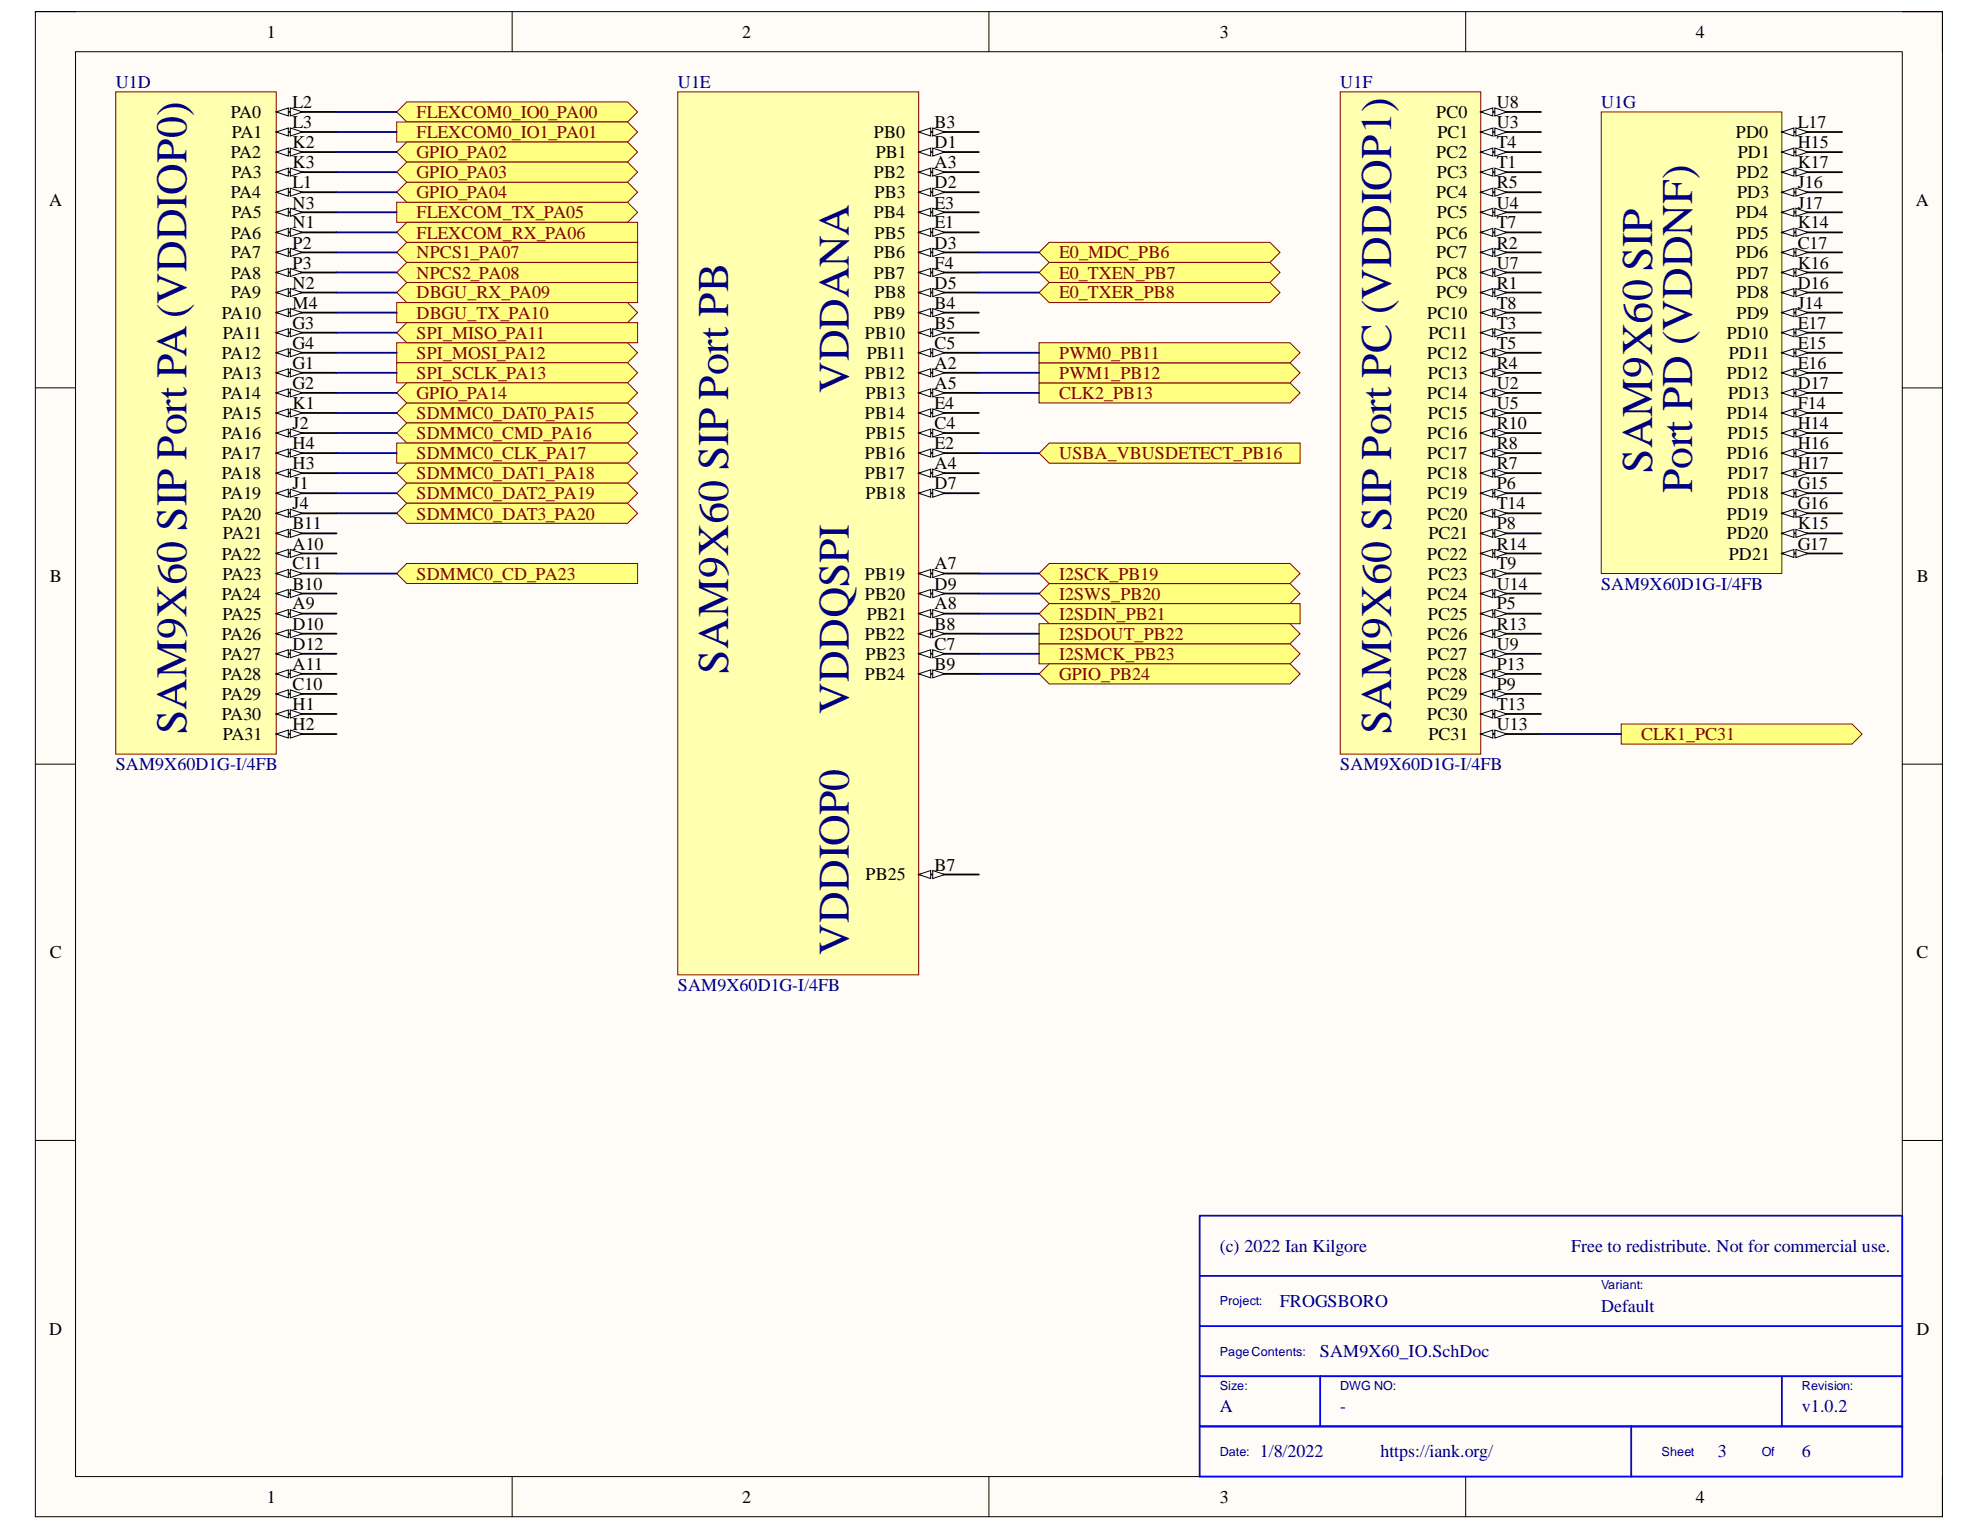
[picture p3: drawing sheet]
<svg xmlns="http://www.w3.org/2000/svg" width="279mm" height="216mm" viewBox="0 0 279 216" stroke-linecap="round" stroke-linejoin="round" font-family="sans-serif">
<defs><g id="words">
<g font-size="6.2" fill="#000080">
<text x="119.8" y="55.5" transform="rotate(-90 119.8 55.5)">VDDANA</text>
<text x="233.1" y="66.7" transform="rotate(-90 233.1 66.7)">SAM9X60 SIP</text>
<text x="238.8" y="69.6" transform="rotate(-90 238.8 69.6)">Port PD (VDDNF)</text>
<text x="102.8" y="95.1" transform="rotate(-90 102.8 95.1)">SAM9X60 SIP Port PB</text>
<text x="119.8" y="100.7" transform="rotate(-90 119.8 100.7)">VDDQSPI</text>
<text x="26.3" y="103.6" transform="rotate(-90 26.3 103.6)">SAM9X60 SIP Port PA(VDDIOP0)</text>
<text x="196.3" y="103.6" transform="rotate(-90 196.3 103.6)">SAM9X60 SIP Port PC (VDDIOP1)</text>
<text x="119.8" y="134.7" transform="rotate(-90 119.8 134.7)">VDDIOP0</text>
</g>
<g font-size="2.5">
<text x="37.6" y="5.3">1</text>
<text x="104.7" y="5.3">2</text>
<text x="172.1" y="5.3">3</text>
<text x="239.3" y="5.3">4</text>
<text x="32.6" y="16.7">PA0</text>
<text x="41.3" y="15.2">L2</text>
<text x="202.7" y="16.7">PC0</text>
<text x="211.2" y="15.2">U8</text>
<text x="32.6" y="22.3">PA2</text>
<text x="32.7" y="19.5">PA1</text>
<text x="41.3" y="18.1">L3</text>
<text x="41.3" y="20.9">K2</text>
<text x="41.3" y="23.8">K3</text>
<text x="123.3" y="19.5">PB0</text>
<text x="123.6" y="22.3">PB1</text>
<text x="131.9" y="23.8">A3</text>
<text x="131.9" y="20.9">D1</text>
<text x="131.9" y="18.1">B3</text>
<text x="202.7" y="22.3">PC2</text>
<text x="202.8" y="19.5">PC1</text>
<text x="211.2" y="23.8">T1</text>
<text x="211.2" y="20.9">T4</text>
<text x="211.2" y="18.1">U3</text>
<text x="245" y="19.5">PD0</text>
<text x="245.2" y="22.3">PD1</text>
<text x="253.7" y="23.8">K17</text>
<text x="253.7" y="20.9">H15</text>
<text x="253.7" y="18.1">L17</text>
<text x="6.9" y="29">A</text>
<text x="32.6" y="28">PA4</text>
<text x="32.7" y="25.1">PA3</text>
<text x="41.3" y="26.6">L1</text>
<text x="41.3" y="29.4">N3</text>
<text x="123.3" y="25.1">PB2</text>
<text x="123.4" y="28">PB3</text>
<text x="131.9" y="29.4">E3</text>
<text x="131.9" y="26.6">D2</text>
<text x="202.7" y="28">PC4</text>
<text x="202.8" y="25.1">PC3</text>
<text x="211.2" y="29.4">U4</text>
<text x="211.2" y="26.6">R5</text>
<text x="245" y="25.1">PD2</text>
<text x="245.1" y="28">PD3</text>
<text x="253.7" y="29.4">J17</text>
<text x="253.7" y="26.6">J16</text>
<text x="270.3" y="29">A</text>
<text x="32.6" y="33.7">PA6</text>
<text x="32.7" y="30.8">PA5</text>
<text x="41.3" y="32.2">N1</text>
<text x="41.3" y="35.1">P2</text>
<text x="123.3" y="30.8">PB4</text>
<text x="123.4" y="33.7">PB5</text>
<text x="131.9" y="35.1">D3</text>
<text x="131.9" y="32.2">E1</text>
<text x="202.7" y="33.7">PC6</text>
<text x="202.8" y="30.8">PC5</text>
<text x="211.2" y="35.1">R2</text>
<text x="211.2" y="32.2">T7</text>
<text x="245" y="30.8">PD4</text>
<text x="245" y="33.7">PD5</text>
<text x="253.7" y="35.1">C17</text>
<text x="253.7" y="32.2">K14</text>
<text x="32.6" y="36.5">PA7</text>
<text x="32.6" y="39.3">PA8</text>
<text x="41.3" y="37.9">P3</text>
<text x="41.3" y="40.8">N2</text>
<text x="123.3" y="39.3">PB7</text>
<text x="123.3" y="36.5">PB6</text>
<text x="131.9" y="40.8">D5</text>
<text x="131.9" y="37.9">F4</text>
<text x="202.7" y="39.3">PC8</text>
<text x="202.7" y="36.5">PC7</text>
<text x="211.2" y="40.8">R1</text>
<text x="211.2" y="37.9">U7</text>
<text x="245" y="36.5">PD6</text>
<text x="245" y="39.3">PD7</text>
<text x="253.7" y="40.8">D16</text>
<text x="253.7" y="37.9">K16</text>
<text x="31.3" y="45">PA10</text>
<text x="31.5" y="47.8">PA11</text>
<text x="32.6" y="42.1">PA9</text>
<text x="41.3" y="43.6">M4</text>
<text x="41.3" y="46.4">G3</text>
<text x="122.1" y="47.8">PB10</text>
<text x="123.3" y="45">PB9</text>
<text x="123.4" y="42.1">PB8</text>
<text x="131.9" y="46.4">B5</text>
<text x="131.9" y="43.6">B4</text>
<text x="201.4" y="45">PC10</text>
<text x="201.6" y="47.8">PC11</text>
<text x="202.7" y="42.1">PC9</text>
<text x="211.2" y="46.4">T3</text>
<text x="211.2" y="43.6">T8</text>
<text x="243.7" y="47.8">PD10</text>
<text x="245" y="45">PD9</text>
<text x="245" y="42.1">PD8</text>
<text x="253.7" y="46.4">E17</text>
<text x="253.7" y="43.6">J14</text>
<text x="31.3" y="50.7">PA12</text>
<text x="31.4" y="53.4">PA13</text>
<text x="41.3" y="49.2">G4</text>
<text x="41.3" y="52">G1</text>
<text x="122.1" y="53.4">PB12</text>
<text x="122.3" y="50.7">PB11</text>
<text x="131.9" y="52">A2</text>
<text x="131.9" y="49.2">C5</text>
<text x="201.4" y="50.7">PC12</text>
<text x="201.5" y="53.4">PC13</text>
<text x="211.2" y="52">R4</text>
<text x="211.2" y="49.2">T5</text>
<text x="243.7" y="53.4">PD12</text>
<text x="243.9" y="50.7">PD11</text>
<text x="253.7" y="52">E16</text>
<text x="253.7" y="49.2">E15</text>
<text x="31.3" y="56.3">PA14</text>
<text x="31.4" y="59.1">PA15</text>
<text x="41.3" y="54.9">G2</text>
<text x="41.3" y="57.7">K1</text>
<text x="122.1" y="59.1">PB14</text>
<text x="122.1" y="56.3">PB13</text>
<text x="131.9" y="57.7">E4</text>
<text x="131.9" y="54.9">A5</text>
<text x="201.4" y="56.3">PC14</text>
<text x="201.5" y="59.1">PC15</text>
<text x="211.2" y="57.7">U5</text>
<text x="211.2" y="54.9">U2</text>
<text x="243.7" y="59.1">PD14</text>
<text x="243.9" y="56.3">PD13</text>
<text x="253.7" y="57.7">F14</text>
<text x="253.7" y="54.9">D17</text>
<text x="31.3" y="62">PA16</text>
<text x="31.3" y="64.8">PA17</text>
<text x="41.3" y="60.6">J2</text>
<text x="41.3" y="63.3">H4</text>
<text x="122.1" y="64.8">PB16</text>
<text x="122.1" y="62">PB15</text>
<text x="131.9" y="63.3">E2</text>
<text x="131.9" y="60.6">C4</text>
<text x="201.4" y="64.8">PC17</text>
<text x="201.4" y="62">PC16</text>
<text x="211.2" y="63.3">R8</text>
<text x="211.2" y="60.6">R10</text>
<text x="243.7" y="64.8">PD16</text>
<text x="243.8" y="62">PD15</text>
<text x="253.7" y="63.3">H16</text>
<text x="253.7" y="60.6">H14</text>
<text x="31.3" y="67.7">PA18</text>
<text x="31.3" y="70.4">PA19</text>
<text x="41.3" y="66.2">H3</text>
<text x="41.3" y="69">J1</text>
<text x="41.3" y="71.9">J4</text>
<text x="122.1" y="67.7">PB17</text>
<text x="122.1" y="70.4">PB18</text>
<text x="131.9" y="69">D7</text>
<text x="131.9" y="66.2">A4</text>
<text x="201.4" y="70.4">PC19</text>
<text x="201.4" y="67.7">PC18</text>
<text x="211.2" y="71.9">T14</text>
<text x="211.2" y="69">P6</text>
<text x="211.2" y="66.2">R7</text>
<text x="243.8" y="70.4">PD18</text>
<text x="243.8" y="67.7">PD17</text>
<text x="253.7" y="71.9">G16</text>
<text x="253.7" y="69">G15</text>
<text x="253.7" y="66.2">H17</text>
<text x="31.3" y="73.3">PA20</text>
<text x="31.5" y="76.1">PA21</text>
<text x="41.3" y="74.7">B11</text>
<text x="41.3" y="77.5">A10</text>
<text x="201.4" y="73.3">PC20</text>
<text x="201.6" y="76.1">PC21</text>
<text x="211.2" y="77.5">R14</text>
<text x="211.2" y="74.7">P8</text>
<text x="243.7" y="76.1">PD20</text>
<text x="243.7" y="73.3">PD19</text>
<text x="253.7" y="77.5">G17</text>
<text x="253.7" y="74.7">K15</text>
<text x="7" y="82.1">B</text>
<text x="31.3" y="79">PA22</text>
<text x="31.4" y="81.8">PA23</text>
<text x="41.3" y="80.3">C11</text>
<text x="41.3" y="83.2">B10</text>
<text x="122.1" y="81.8">PB19</text>
<text x="131.9" y="83.2">D9</text>
<text x="131.9" y="80.3">A7</text>
<text x="201.4" y="79">PC22</text>
<text x="201.5" y="81.8">PC23</text>
<text x="211.2" y="83.2">U14</text>
<text x="211.2" y="80.3">T9</text>
<text x="243.9" y="79">PD21</text>
<text x="270.5" y="82.1">B</text>
<text x="31.3" y="84.7">PA24</text>
<text x="31.4" y="87.4">PA25</text>
<text x="41.3" y="86">A9</text>
<text x="41.3" y="88.9">D10</text>
<text x="122.1" y="84.7">PB20</text>
<text x="122.3" y="87.4">PB21</text>
<text x="131.9" y="88.9">B8</text>
<text x="131.9" y="86">A8</text>
<text x="201.4" y="84.7">PC24</text>
<text x="201.5" y="87.4">PC25</text>
<text x="211.2" y="88.9">R13</text>
<text x="211.2" y="86">P5</text>
<text x="31.3" y="90.3">PA26</text>
<text x="31.3" y="93.1">PA27</text>
<text x="31.3" y="96">PA28</text>
<text x="41.3" y="91.7">D12</text>
<text x="41.3" y="94.5">A11</text>
<text x="122.1" y="96">PB24</text>
<text x="122.1" y="90.3">PB22</text>
<text x="122.1" y="93.1">PB23</text>
<text x="131.9" y="94.5">B9</text>
<text x="131.9" y="91.7">C7</text>
<text x="201.4" y="96">PC28</text>
<text x="201.4" y="93.1">PC27</text>
<text x="201.4" y="90.3">PC26</text>
<text x="211.2" y="94.5">P13</text>
<text x="211.2" y="91.7">U9</text>
<text x="31.3" y="98.8">PA29</text>
<text x="31.3" y="101.6">PA30</text>
<text x="41.3" y="97.3">C10</text>
<text x="41.3" y="100.2">H1</text>
<text x="201.4" y="101.6">PC30</text>
<text x="201.4" y="98.8">PC29</text>
<text x="211.2" y="100.2">T13</text>
<text x="211.2" y="97.3">P9</text>
<text x="31.5" y="104.4">PA31</text>
<text x="41.3" y="103">H2</text>
<text x="201.6" y="104.4">PC31</text>
<text x="211.2" y="103">U13</text>
<text x="122.1" y="124.2">PB25</text>
<text x="131.9" y="122.9">B7</text>
<text x="7" y="135.2">C</text>
<text x="270.4" y="135.2">C</text>
<text x="6.9" y="188.3">D</text>
<text x="270.4" y="188.3">D</text>
<text x="37.6" y="212.1">1</text>
<text x="104.7" y="212.1">2</text>
<text x="172.1" y="212.1">3</text>
<text x="239.3" y="212.1">4</text>
</g>
<g font-size="2.5" fill="#000080">
<text x="16.3" y="12.4">U1D</text>
<text x="95.7" y="12.4">U1E</text>
<text x="189.1" y="12.4">U1F</text>
<text x="225.9" y="15.2">U1G</text>
<text x="225.9" y="83.2">SAM9X60D1G-I/4FB</text>
<text x="16.3" y="108.7">SAM9X60D1G-I/4FB</text>
<text x="189.1" y="108.7">SAM9X60D1G-I/4FB</text>
<text x="95.7" y="139.9">SAM9X60D1G-I/4FB</text>
<text x="172.1" y="176.7">(c) 2022 Ian Kilgore</text>
<text x="221.7" y="176.7">Free to redistribute. Not for commercial use.</text>
<text x="180.6" y="184.4">FROGSBORO</text>
<text x="225.9" y="185.1">Default</text>
<text x="186.3" y="191.5">SAM9X60_IO.SchDoc</text>
<text x="172.1" y="199.3">A</text>
<text x="189.1" y="199.3">-</text>
<text x="254.3" y="199.3">v1.0.2</text>
<text x="177.8" y="205.7">1/8/2022</text>
<text x="194.8" y="205.7">https://iank.org/</text>
<text x="242.4" y="205.7">3</text>
<text x="254.3" y="205.7">6</text>
</g>
<g font-size="2.5" fill="#800000">
<text x="58.8" y="16.7">FLEXCOM0_IO0_PA00</text>
<text x="58.8" y="19.5">FLEXCOM0_IO1_PA01</text>
<text x="58.8" y="22.3">GPIO_PA02</text>
<text x="58.8" y="28">GPIO_PA04</text>
<text x="58.8" y="25.1">GPIO_PA03</text>
<text x="58.8" y="30.8">FLEXCOM_TX_PA05</text>
<text x="58.8" y="33.7">FLEXCOM_RX_PA06</text>
<text x="58.8" y="36.5">NPCS1_PA07</text>
<text x="58.8" y="39.3">NPCS2_PA08</text>
<text x="149.5" y="36.5">E0_MDC_PB6</text>
<text x="149.5" y="39.3">E0_TXEN_PB7</text>
<text x="58.8" y="42.1">DBGU_RX_PA09</text>
<text x="58.8" y="45">DBGU_TX_PA10</text>
<text x="58.8" y="47.8">SPI_MISO_PA11</text>
<text x="149.5" y="42.1">E0_TXER_PB8</text>
<text x="58.8" y="50.7">SPI_MOSI_PA12</text>
<text x="58.8" y="53.4">SPI_SCLK_PA13</text>
<text x="149.5" y="53.4">PWM1_PB12</text>
<text x="149.5" y="50.7">PWM0_PB11</text>
<text x="58.8" y="59.1">SDMMC0_DAT0_PA15</text>
<text x="58.8" y="56.3">GPIO_PA14</text>
<text x="149.5" y="56.3">CLK2_PB13</text>
<text x="58.8" y="62">SDMMC0_CMD_PA16</text>
<text x="58.8" y="64.8">SDMMC0_CLK_PA17</text>
<text x="149.5" y="64.8">USBA_VBUSDETECT_PB16</text>
<text x="58.8" y="67.7">SDMMC0_DAT1_PA18</text>
<text x="58.8" y="70.4">SDMMC0_DAT2_PA19</text>
<text x="58.8" y="73.3">SDMMC0_DAT3_PA20</text>
<text x="58.8" y="81.8">SDMMC0_CD_PA23</text>
<text x="149.5" y="81.8">I2SCK_PB19</text>
<text x="149.5" y="84.7">I2SWS_PB20</text>
<text x="149.5" y="87.4">I2SDIN_PB21</text>
<text x="149.5" y="93.1">I2SMCK_PB23</text>
<text x="149.5" y="96">GPIO_PB24</text>
<text x="149.5" y="90.3">I2SDOUT_PB22</text>
<text x="231.6" y="104.4">CLK1_PC31</text>
</g>
<g font-size="1.8" fill="#000080">
<text x="172.1" y="184.2">Project:</text>
<text x="225.9" y="181.9">Variant:</text>
<text x="172.1" y="191.3">PageContents:</text>
<text x="172.1" y="196.1">Size:</text>
<text x="189.1" y="196.1">DWG NO:</text>
<text x="254.3" y="196.1">Revision:</text>
<text x="172.1" y="205.4">Date:</text>
<text x="234.5" y="205.4">Sheet</text>
<text x="248.6" y="205.4">Of</text>
</g>
</g></defs>
<path d="M5 1.6h269.1v212.4h-269.1z" fill-rule="evenodd" fill="#fffcf8"/>
<path d="M5 1.6h269.1v212.4h-269.1z" fill="none" stroke="#000" stroke-width=".14"/>
<path d="M10.7 7.3h257.7v201.1h-257.7z" fill-rule="evenodd" fill="#fffcf8"/>
<g fill="none" stroke="#000" stroke-width=".14">
<path d="M5 1.6h5.7M10.7 7.3h257.7v201.1h-257.7zM72.3 1.6v5.7M139.5 1.6v5.7M206.8 1.6v5.7M268.4 1.6h5.7v5.7M5 54.7h5.7M268.4 54.7h5.7M5 107.8h5.7M268.4 107.8h5.7M5 160.9h5.7M268.4 160.9h5.7"/>
<path d="M72.3 208.4v5.6M139.5 208.4v5.6M206.8 208.4v5.6M274.1 208.4v5.6"/>
</g>
<path d="M146.6 63.9l1.4-1.4h35.5v2.9h-35.5z" fill-rule="evenodd" fill="#ffff80"/>
<path d="M146.6 63.9l1.4-1.4h35.5v2.9h-35.5z" fill="none" stroke="#800000" stroke-width=".14"/>
<path d="M56 58.3l1.4-1.4h31.2l1.4 1.4-1.4 1.4h-31.2z" fill-rule="evenodd" fill="#ffff80"/>
<path d="M56 58.3l1.4-1.4h31.2l1.4 1.4-1.4 1.4h-31.2z" fill="none" stroke="#800000" stroke-width=".14"/>
<path d="M56 61.1l1.4-1.4h31.2l1.4 1.4-1.4 1.4h-31.2z" fill-rule="evenodd" fill="#ffff80"/>
<path d="M56 61.1l1.4-1.4h31.2l1.4 1.4-1.4 1.4h-31.2z" fill="none" stroke="#800000" stroke-width=".14"/>
<path d="M56 62.5h32.6l1.4 1.4-1.4 1.5h-32.6z" fill-rule="evenodd" fill="#ffff80"/>
<path d="M56 62.5h32.6l1.4 1.4-1.4 1.5h-32.6z" fill="none" stroke="#800000" stroke-width=".14"/>
<path d="M56 66.8l1.4-1.4h31.2l1.4 1.4-1.4 1.4h-31.2z" fill-rule="evenodd" fill="#ffff80"/>
<path d="M56 66.8l1.4-1.4h31.2l1.4 1.4-1.4 1.4h-31.2z" fill="none" stroke="#800000" stroke-width=".14"/>
<path d="M56 69.6l1.4-1.4h31.2l1.4 1.4-1.4 1.4h-31.2z" fill-rule="evenodd" fill="#ffff80"/>
<path d="M56 69.6l1.4-1.4h31.2l1.4 1.4-1.4 1.4h-31.2z" fill="none" stroke="#800000" stroke-width=".14"/>
<path d="M56 72.4l1.4-1.4h31.2l1.4 1.4-1.4 1.4h-31.2z" fill-rule="evenodd" fill="#ffff80"/>
<path d="M56 72.4l1.4-1.4h31.2l1.4 1.4-1.4 1.4h-31.2z" fill="none" stroke="#800000" stroke-width=".14"/>
<path d="M56 80.9l1.4-1.4h32.6v2.8h-32.6z" fill-rule="evenodd" fill="#ffff80"/>
<path d="M56 80.9l1.4-1.4h32.6v2.8h-32.6z" fill="none" stroke="#800000" stroke-width=".14"/>
<path d="M56 41.3l1.4-1.4h32.6v2.8h-32.6z" fill-rule="evenodd" fill="#ffff80"/>
<path d="M56 41.3l1.4-1.4h32.6v2.8h-32.6z" fill="none" stroke="#800000" stroke-width=".14"/>
<path d="M56 42.7h32.6l1.4 1.4-1.4 1.4h-32.6z" fill-rule="evenodd" fill="#ffff80"/>
<path d="M56 42.7h32.6l1.4 1.4-1.4 1.4h-32.6z" fill="none" stroke="#800000" stroke-width=".14"/>
<path d="M56 28.5h32.6l1.4 1.5-1.4 1.4h-32.6z" fill-rule="evenodd" fill="#ffff80"/>
<path d="M56 28.5h32.6l1.4 1.5-1.4 1.4h-32.6z" fill="none" stroke="#800000" stroke-width=".14"/>
<path d="M56 32.8l1.4-1.4h32.6v2.8h-32.6z" fill-rule="evenodd" fill="#ffff80"/>
<path d="M56 32.8l1.4-1.4h32.6v2.8h-32.6z" fill="none" stroke="#800000" stroke-width=".14"/>
<path d="M56 15.8l1.4-1.4h31.2l1.4 1.4-1.4 1.4h-31.2z" fill-rule="evenodd" fill="#ffff80"/>
<path d="M56 15.8l1.4-1.4h31.2l1.4 1.4-1.4 1.4h-31.2z" fill="none" stroke="#800000" stroke-width=".14"/>
<path d="M56 17.2h32.6l1.4 1.4-1.4 1.4h-32.6z" fill-rule="evenodd" fill="#ffff80"/>
<path d="M56 17.2h32.6l1.4 1.4-1.4 1.4h-32.6z" fill="none" stroke="#800000" stroke-width=".14"/>
<path d="M146.6 90.8h35.4l1.5 1.5-1.5 1.4h-35.4z" fill-rule="evenodd" fill="#ffff80"/>
<path d="M146.6 90.8h35.4l1.5 1.5-1.5 1.4h-35.4z" fill="none" stroke="#800000" stroke-width=".14"/>
<path d="M56 21.5l1.4-1.5h31.2l1.4 1.5-1.4 1.4h-31.2z" fill-rule="evenodd" fill="#ffff80"/>
<path d="M56 21.5l1.4-1.5h31.2l1.4 1.5-1.4 1.4h-31.2z" fill="none" stroke="#800000" stroke-width=".14"/>
<path d="M56 27.1l1.4-1.4h31.2l1.4 1.4-1.4 1.4h-31.2z" fill-rule="evenodd" fill="#ffff80"/>
<path d="M56 27.1l1.4-1.4h31.2l1.4 1.4-1.4 1.4h-31.2z" fill="none" stroke="#800000" stroke-width=".14"/>
<path d="M56 24.3l1.4-1.4h31.2l1.4 1.4-1.4 1.4h-31.2z" fill-rule="evenodd" fill="#ffff80"/>
<path d="M56 24.3l1.4-1.4h31.2l1.4 1.4-1.4 1.4h-31.2z" fill="none" stroke="#800000" stroke-width=".14"/>
<path d="M56 48.4h32.6l1.4 1.4-1.4 1.4h-32.6z" fill-rule="evenodd" fill="#ffff80"/>
<path d="M56 48.4h32.6l1.4 1.4-1.4 1.4h-32.6z" fill="none" stroke="#800000" stroke-width=".14"/>
<path d="M56 46.9l1.4-1.4h32.6v2.9h-32.6z" fill-rule="evenodd" fill="#ffff80"/>
<path d="M56 46.9l1.4-1.4h32.6v2.9h-32.6z" fill="none" stroke="#800000" stroke-width=".14"/>
<path d="M56 51.2h32.6l1.4 1.4-1.4 1.4h-32.6z" fill-rule="evenodd" fill="#ffff80"/>
<path d="M56 51.2h32.6l1.4 1.4-1.4 1.4h-32.6z" fill="none" stroke="#800000" stroke-width=".14"/>
<path d="M228.8 102.2h32.5l1.5 1.4-1.5 1.4h-32.5z" fill-rule="evenodd" fill="#ffff80"/>
<path d="M228.8 102.2h32.5l1.5 1.4-1.5 1.4h-32.5z" fill="none" stroke="#800000" stroke-width=".14"/>
<path d="M146.6 54h35.4l1.5 1.4-1.5 1.5h-35.4z" fill-rule="evenodd" fill="#ffff80"/>
<path d="M146.6 54h35.4l1.5 1.4-1.5 1.5h-35.4z" fill="none" stroke="#800000" stroke-width=".14"/>
<path d="M146.6 51.2h35.4l1.5 1.4-1.5 1.4h-35.4z" fill-rule="evenodd" fill="#ffff80"/>
<path d="M146.6 51.2h35.4l1.5 1.4-1.5 1.4h-35.4z" fill="none" stroke="#800000" stroke-width=".14"/>
<path d="M146.6 83.8l1.4-1.5h34l1.5 1.5-1.5 1.4h-34z" fill-rule="evenodd" fill="#ffff80"/>
<path d="M146.6 83.8l1.4-1.5h34l1.5 1.5-1.5 1.4h-34z" fill="none" stroke="#800000" stroke-width=".14"/>
<path d="M146.6 41.3l1.4-1.4h31.2l1.4 1.4-1.4 1.4h-31.2z" fill-rule="evenodd" fill="#ffff80"/>
<path d="M146.6 41.3l1.4-1.4h31.2l1.4 1.4-1.4 1.4h-31.2z" fill="none" stroke="#800000" stroke-width=".14"/>
<path d="M146.6 80.9l1.4-1.4h34l1.5 1.4-1.5 1.4h-34z" fill-rule="evenodd" fill="#ffff80"/>
<path d="M146.6 80.9l1.4-1.4h34l1.5 1.4-1.5 1.4h-34z" fill="none" stroke="#800000" stroke-width=".14"/>
<path d="M146.6 35.6l1.4-1.4h31.2l1.4 1.4-1.4 1.4h-31.2z" fill-rule="evenodd" fill="#ffff80"/>
<path d="M146.6 35.6l1.4-1.4h31.2l1.4 1.4-1.4 1.4h-31.2z" fill="none" stroke="#800000" stroke-width=".14"/>
<path d="M146.6 38.4l1.4-1.4h31.2l1.4 1.4-1.4 1.5h-31.2z" fill-rule="evenodd" fill="#ffff80"/>
<path d="M146.6 38.4l1.4-1.4h31.2l1.4 1.4-1.4 1.5h-31.2z" fill="none" stroke="#800000" stroke-width=".14"/>
<path d="M56 55.4l1.4-1.4h31.2l1.4 1.4-1.4 1.5h-31.2z" fill-rule="evenodd" fill="#ffff80"/>
<path d="M56 55.4l1.4-1.4h31.2l1.4 1.4-1.4 1.5h-31.2z" fill="none" stroke="#800000" stroke-width=".14"/>
<path d="M56 35.6l1.4-1.4h32.6v2.8h-32.6z" fill-rule="evenodd" fill="#ffff80"/>
<path d="M56 35.6l1.4-1.4h32.6v2.8h-32.6z" fill="none" stroke="#800000" stroke-width=".14"/>
<path d="M56 38.4l1.4-1.4h32.6v2.9h-32.6z" fill-rule="evenodd" fill="#ffff80"/>
<path d="M56 38.4l1.4-1.4h32.6v2.9h-32.6z" fill="none" stroke="#800000" stroke-width=".14"/>
<path d="M146.6 48.4h35.4l1.5 1.4-1.5 1.4h-35.4z" fill-rule="evenodd" fill="#ffff80"/>
<path d="M146.6 48.4h35.4l1.5 1.4-1.5 1.4h-35.4z" fill="none" stroke="#800000" stroke-width=".14"/>
<path d="M146.6 95.1l1.4-1.4h34l1.5 1.4-1.5 1.4h-34z" fill-rule="evenodd" fill="#ffff80"/>
<path d="M146.6 95.1l1.4-1.4h34l1.5 1.4-1.5 1.4h-34z" fill="none" stroke="#800000" stroke-width=".14"/>
<path d="M146.6 86.6l1.4-1.4h35.5v2.8h-35.5z" fill-rule="evenodd" fill="#ffff80"/>
<path d="M146.6 86.6l1.4-1.4h35.5v2.8h-35.5z" fill="none" stroke="#800000" stroke-width=".14"/>
<path d="M146.6 88h35.4l1.5 1.4-1.5 1.4h-35.4z" fill-rule="evenodd" fill="#ffff80"/>
<path d="M146.6 88h35.4l1.5 1.4-1.5 1.4h-35.4z" fill="none" stroke="#800000" stroke-width=".14"/>
<path d="M16.3 13h22.7v93.4h-22.7z" fill-rule="evenodd" fill="#ffffb0"/>
<path d="M16.3 13h22.7v93.4h-22.7z" fill="none" stroke="#800000" stroke-width=".14"/>
<path d="M39 15.8h8.5" fill="none" stroke="#000" stroke-width=".25"/>
<path d="M39 15.8l1.7-.6v1.2z" fill="#f8fcff"/>
<path d="M39 15.8l1.7-.6v1.2z" fill="none" stroke="#000" stroke-width=".14"/>
<path d="M41 15.2l1.7 .6-1.7 .6z" fill="#f8fcff"/>
<path d="M41 15.2l1.7 .6-1.7 .6z" fill="none" stroke="#000" stroke-width=".14"/>
<path d="M39 18.6h8.5" fill="none" stroke="#000" stroke-width=".25"/>
<path d="M39 18.6l1.7-.5v1.1z" fill="#f8fcff"/>
<path d="M39 18.6l1.7-.5v1.1z" fill="none" stroke="#000" stroke-width=".14"/>
<path d="M41 18.1l1.7 .5-1.7 .6z" fill="#f8fcff"/>
<path d="M41 18.1l1.7 .5-1.7 .6z" fill="none" stroke="#000" stroke-width=".14"/>
<path d="M39 21.5h8.5" fill="none" stroke="#000" stroke-width=".25"/>
<path d="M39 21.5l1.7-.6v1.1z" fill="#f8fcff"/>
<path d="M39 21.5l1.7-.6v1.1z" fill="none" stroke="#000" stroke-width=".14"/>
<path d="M41 20.9l1.7 .6-1.7 .5z" fill="#f8fcff"/>
<path d="M41 20.9l1.7 .6-1.7 .5z" fill="none" stroke="#000" stroke-width=".14"/>
<path d="M39 24.3h8.5" fill="none" stroke="#000" stroke-width=".25"/>
<path d="M39 24.3l1.7-.6v1.2z" fill="#f8fcff"/>
<path d="M39 24.3l1.7-.6v1.2z" fill="none" stroke="#000" stroke-width=".14"/>
<path d="M41 23.7l1.7 .6-1.7 .6z" fill="#f8fcff"/>
<path d="M41 23.7l1.7 .6-1.7 .6z" fill="none" stroke="#000" stroke-width=".14"/>
<path d="M39 27.1h8.5" fill="none" stroke="#000" stroke-width=".25"/>
<path d="M39 27.1l1.7-.5v1.1z" fill="#f8fcff"/>
<path d="M39 27.1l1.7-.5v1.1z" fill="none" stroke="#000" stroke-width=".14"/>
<path d="M41 26.6l1.7 .5-1.7 .6z" fill="#f8fcff"/>
<path d="M41 26.6l1.7 .5-1.7 .6z" fill="none" stroke="#000" stroke-width=".14"/>
<path d="M39 30h8.5" fill="none" stroke="#000" stroke-width=".25"/>
<path d="M39 30l1.7-.6v1.1z" fill="#f8fcff"/>
<path d="M39 30l1.7-.6v1.1z" fill="none" stroke="#000" stroke-width=".14"/>
<path d="M41 29.4l1.7 .6-1.7 .5z" fill="#f8fcff"/>
<path d="M41 29.4l1.7 .6-1.7 .5z" fill="none" stroke="#000" stroke-width=".14"/>
<path d="M39 32.8h8.5" fill="none" stroke="#000" stroke-width=".25"/>
<path d="M39 32.8l1.7-.6v1.2z" fill="#f8fcff"/>
<path d="M39 32.8l1.7-.6v1.2z" fill="none" stroke="#000" stroke-width=".14"/>
<path d="M41 32.2l1.7 .6-1.7 .6z" fill="#f8fcff"/>
<path d="M41 32.2l1.7 .6-1.7 .6z" fill="none" stroke="#000" stroke-width=".14"/>
<path d="M39 35.6h8.5" fill="none" stroke="#000" stroke-width=".25"/>
<path d="M39 35.6l1.7-.5v1.1z" fill="#f8fcff"/>
<path d="M39 35.6l1.7-.5v1.1z" fill="none" stroke="#000" stroke-width=".14"/>
<path d="M41 35.1l1.7 .5-1.7 .6z" fill="#f8fcff"/>
<path d="M41 35.1l1.7 .5-1.7 .6z" fill="none" stroke="#000" stroke-width=".14"/>
<path d="M39 38.4h8.5" fill="none" stroke="#000" stroke-width=".25"/>
<path d="M39 38.4l1.7-.5v1.1z" fill="#f8fcff"/>
<path d="M39 38.4l1.7-.5v1.1z" fill="none" stroke="#000" stroke-width=".14"/>
<path d="M41 37.9l1.7 .5-1.7 .6z" fill="#f8fcff"/>
<path d="M41 37.9l1.7 .5-1.7 .6z" fill="none" stroke="#000" stroke-width=".14"/>
<path d="M39 41.3h8.5" fill="none" stroke="#000" stroke-width=".25"/>
<path d="M39 41.3l1.7-.6v1.1z" fill="#f8fcff"/>
<path d="M39 41.3l1.7-.6v1.1z" fill="none" stroke="#000" stroke-width=".14"/>
<path d="M41 40.7l1.7 .6-1.7 .5z" fill="#f8fcff"/>
<path d="M41 40.7l1.7 .6-1.7 .5z" fill="none" stroke="#000" stroke-width=".14"/>
<path d="M39 44.1h8.5" fill="none" stroke="#000" stroke-width=".25"/>
<path d="M39 44.1l1.7-.6v1.2z" fill="#f8fcff"/>
<path d="M39 44.1l1.7-.6v1.2z" fill="none" stroke="#000" stroke-width=".14"/>
<path d="M41 43.5l1.7 .6-1.7 .6z" fill="#f8fcff"/>
<path d="M41 43.5l1.7 .6-1.7 .6z" fill="none" stroke="#000" stroke-width=".14"/>
<path d="M39 46.9h8.5" fill="none" stroke="#000" stroke-width=".25"/>
<path d="M39 46.9l1.7-.5v1.1z" fill="#f8fcff"/>
<path d="M39 46.9l1.7-.5v1.1z" fill="none" stroke="#000" stroke-width=".14"/>
<path d="M41 46.4l1.7 .5-1.7 .6z" fill="#f8fcff"/>
<path d="M41 46.4l1.7 .5-1.7 .6z" fill="none" stroke="#000" stroke-width=".14"/>
<path d="M39 49.8h8.5" fill="none" stroke="#000" stroke-width=".25"/>
<path d="M39 49.8l1.7-.6v1.1z" fill="#f8fcff"/>
<path d="M39 49.8l1.7-.6v1.1z" fill="none" stroke="#000" stroke-width=".14"/>
<path d="M41 49.2l1.7 .6-1.7 .5z" fill="#f8fcff"/>
<path d="M41 49.2l1.7 .6-1.7 .5z" fill="none" stroke="#000" stroke-width=".14"/>
<path d="M39 52.6h8.5" fill="none" stroke="#000" stroke-width=".25"/>
<path d="M39 52.6l1.7-.6v1.2z" fill="#f8fcff"/>
<path d="M39 52.6l1.7-.6v1.2z" fill="none" stroke="#000" stroke-width=".14"/>
<path d="M41 52l1.7 .6-1.7 .6z" fill="#f8fcff"/>
<path d="M41 52l1.7 .6-1.7 .6z" fill="none" stroke="#000" stroke-width=".14"/>
<path d="M39 55.4h8.5" fill="none" stroke="#000" stroke-width=".25"/>
<path d="M39 55.4l1.7-.5v1.1z" fill="#f8fcff"/>
<path d="M39 55.4l1.7-.5v1.1z" fill="none" stroke="#000" stroke-width=".14"/>
<path d="M41 54.9l1.7 .5-1.7 .6z" fill="#f8fcff"/>
<path d="M41 54.9l1.7 .5-1.7 .6z" fill="none" stroke="#000" stroke-width=".14"/>
<path d="M39 58.3h8.5" fill="none" stroke="#000" stroke-width=".25"/>
<path d="M39 58.3l1.7-.6v1.1z" fill="#f8fcff"/>
<path d="M39 58.3l1.7-.6v1.1z" fill="none" stroke="#000" stroke-width=".14"/>
<path d="M41 57.7l1.7 .6-1.7 .5z" fill="#f8fcff"/>
<path d="M41 57.7l1.7 .6-1.7 .5z" fill="none" stroke="#000" stroke-width=".14"/>
<path d="M39 61.1h8.5" fill="none" stroke="#000" stroke-width=".25"/>
<path d="M39 61.1l1.7-.6v1.2z" fill="#f8fcff"/>
<path d="M39 61.1l1.7-.6v1.2z" fill="none" stroke="#000" stroke-width=".14"/>
<path d="M41 60.5l1.7 .6-1.7 .6z" fill="#f8fcff"/>
<path d="M41 60.5l1.7 .6-1.7 .6z" fill="none" stroke="#000" stroke-width=".14"/>
<path d="M39 63.9h8.5" fill="none" stroke="#000" stroke-width=".25"/>
<path d="M39 63.9l1.7-.5v1.1z" fill="#f8fcff"/>
<path d="M39 63.9l1.7-.5v1.1z" fill="none" stroke="#000" stroke-width=".14"/>
<path d="M41 63.4l1.7 .5-1.7 .6z" fill="#f8fcff"/>
<path d="M41 63.4l1.7 .5-1.7 .6z" fill="none" stroke="#000" stroke-width=".14"/>
<path d="M39 66.8h8.5" fill="none" stroke="#000" stroke-width=".25"/>
<path d="M39 66.8l1.7-.6v1.1z" fill="#f8fcff"/>
<path d="M39 66.8l1.7-.6v1.1z" fill="none" stroke="#000" stroke-width=".14"/>
<path d="M41 66.2l1.7 .6-1.7 .5z" fill="#f8fcff"/>
<path d="M41 66.2l1.7 .6-1.7 .5z" fill="none" stroke="#000" stroke-width=".14"/>
<path d="M39 69.6h8.5" fill="none" stroke="#000" stroke-width=".25"/>
<path d="M39 69.6l1.7-.6v1.2z" fill="#f8fcff"/>
<path d="M39 69.6l1.7-.6v1.2z" fill="none" stroke="#000" stroke-width=".14"/>
<path d="M41 69l1.7 .6-1.7 .6z" fill="#f8fcff"/>
<path d="M41 69l1.7 .6-1.7 .6z" fill="none" stroke="#000" stroke-width=".14"/>
<path d="M39 72.4h8.5" fill="none" stroke="#000" stroke-width=".25"/>
<path d="M39 72.4l1.7-.5v1.1z" fill="#f8fcff"/>
<path d="M39 72.4l1.7-.5v1.1z" fill="none" stroke="#000" stroke-width=".14"/>
<path d="M41 71.9l1.7 .5-1.7 .6z" fill="#f8fcff"/>
<path d="M41 71.9l1.7 .5-1.7 .6z" fill="none" stroke="#000" stroke-width=".14"/>
<path d="M39 75.3h8.5" fill="none" stroke="#000" stroke-width=".25"/>
<path d="M39 75.3l1.7-.6v1.1z" fill="#f8fcff"/>
<path d="M39 75.3l1.7-.6v1.1z" fill="none" stroke="#000" stroke-width=".14"/>
<path d="M41 74.7l1.7 .6-1.7 .5z" fill="#f8fcff"/>
<path d="M41 74.7l1.7 .6-1.7 .5z" fill="none" stroke="#000" stroke-width=".14"/>
<path d="M39 78.1h8.5" fill="none" stroke="#000" stroke-width=".25"/>
<path d="M39 78.1l1.7-.6v1.2z" fill="#f8fcff"/>
<path d="M39 78.1l1.7-.6v1.2z" fill="none" stroke="#000" stroke-width=".14"/>
<path d="M41 77.5l1.7 .6-1.7 .6z" fill="#f8fcff"/>
<path d="M41 77.5l1.7 .6-1.7 .6z" fill="none" stroke="#000" stroke-width=".14"/>
<path d="M39 80.9h8.5" fill="none" stroke="#000" stroke-width=".25"/>
<path d="M39 80.9l1.7-.5v1.1z" fill="#f8fcff"/>
<path d="M39 80.9l1.7-.5v1.1z" fill="none" stroke="#000" stroke-width=".14"/>
<path d="M41 80.4l1.7 .5-1.7 .6z" fill="#f8fcff"/>
<path d="M41 80.4l1.7 .5-1.7 .6z" fill="none" stroke="#000" stroke-width=".14"/>
<path d="M39 83.8h8.5" fill="none" stroke="#000" stroke-width=".25"/>
<path d="M39 83.8l1.7-.6v1.1z" fill="#f8fcff"/>
<path d="M39 83.8l1.7-.6v1.1z" fill="none" stroke="#000" stroke-width=".14"/>
<path d="M41 83.2l1.7 .6-1.7 .5z" fill="#f8fcff"/>
<path d="M41 83.2l1.7 .6-1.7 .5z" fill="none" stroke="#000" stroke-width=".14"/>
<path d="M39 86.6h8.5" fill="none" stroke="#000" stroke-width=".25"/>
<path d="M39 86.6l1.7-.6v1.2z" fill="#f8fcff"/>
<path d="M39 86.6l1.7-.6v1.2z" fill="none" stroke="#000" stroke-width=".14"/>
<path d="M41 86l1.7 .6-1.7 .6z" fill="#f8fcff"/>
<path d="M41 86l1.7 .6-1.7 .6z" fill="none" stroke="#000" stroke-width=".14"/>
<path d="M39 89.4h8.5" fill="none" stroke="#000" stroke-width=".25"/>
<path d="M39 89.4l1.7-.5v1.1z" fill="#f8fcff"/>
<path d="M39 89.4l1.7-.5v1.1z" fill="none" stroke="#000" stroke-width=".14"/>
<path d="M41 88.9l1.7 .5-1.7 .6z" fill="#f8fcff"/>
<path d="M41 88.9l1.7 .5-1.7 .6z" fill="none" stroke="#000" stroke-width=".14"/>
<path d="M39 92.3h8.5" fill="none" stroke="#000" stroke-width=".25"/>
<path d="M39 92.3l1.7-.6v1.1z" fill="#f8fcff"/>
<path d="M39 92.3l1.7-.6v1.1z" fill="none" stroke="#000" stroke-width=".14"/>
<path d="M41 91.7l1.7 .6-1.7 .5z" fill="#f8fcff"/>
<path d="M41 91.7l1.7 .6-1.7 .5z" fill="none" stroke="#000" stroke-width=".14"/>
<path d="M39 95.1h8.5" fill="none" stroke="#000" stroke-width=".25"/>
<path d="M39 95.1l1.7-.6v1.2z" fill="#f8fcff"/>
<path d="M39 95.1l1.7-.6v1.2z" fill="none" stroke="#000" stroke-width=".14"/>
<path d="M41 94.5l1.7 .6-1.7 .6z" fill="#f8fcff"/>
<path d="M41 94.5l1.7 .6-1.7 .6z" fill="none" stroke="#000" stroke-width=".14"/>
<path d="M39 97.9h8.5" fill="none" stroke="#000" stroke-width=".25"/>
<path d="M39 97.9l1.7-.5v1.1z" fill="#f8fcff"/>
<path d="M39 97.9l1.7-.5v1.1z" fill="none" stroke="#000" stroke-width=".14"/>
<path d="M41 97.4l1.7 .5-1.7 .6z" fill="#f8fcff"/>
<path d="M41 97.4l1.7 .5-1.7 .6z" fill="none" stroke="#000" stroke-width=".14"/>
<path d="M39 100.7h8.5" fill="none" stroke="#000" stroke-width=".25"/>
<path d="M39 100.7l1.7-.5v1.1z" fill="#f8fcff"/>
<path d="M39 100.7l1.7-.5v1.1z" fill="none" stroke="#000" stroke-width=".14"/>
<path d="M41 100.2l1.7 .5-1.7 .6z" fill="#f8fcff"/>
<path d="M41 100.2l1.7 .5-1.7 .6z" fill="none" stroke="#000" stroke-width=".14"/>
<path d="M39 103.6h8.5" fill="none" stroke="#000" stroke-width=".25"/>
<path d="M39 103.6l1.7-.6v1.1z" fill="#f8fcff"/>
<path d="M39 103.6l1.7-.6v1.1z" fill="none" stroke="#000" stroke-width=".14"/>
<path d="M41 103l1.7 .6-1.7 .5z" fill="#f8fcff"/>
<path d="M41 103l1.7 .6-1.7 .5z" fill="none" stroke="#000" stroke-width=".14"/>
<path d="M95.6 13h34v124.6h-34z" fill-rule="evenodd" fill="#ffffb0"/>
<path d="M95.6 13h34v124.6h-34z" fill="none" stroke="#800000" stroke-width=".14"/>
<path d="M129.6 123.4h8.5" fill="none" stroke="#000" stroke-width=".25"/>
<path d="M129.6 123.4l1.7-.6v1.2z" fill="#f8fcff"/>
<path d="M129.6 123.4l1.7-.6v1.2z" fill="none" stroke="#000" stroke-width=".14"/>
<path d="M131.6 122.8l1.7 .6-1.7 .6z" fill="#f8fcff"/>
<path d="M131.6 122.8l1.7 .6-1.7 .6z" fill="none" stroke="#000" stroke-width=".14"/>
<path d="M129.6 95.1h8.5" fill="none" stroke="#000" stroke-width=".25"/>
<path d="M129.6 95.1l1.7-.6v1.2z" fill="#f8fcff"/>
<path d="M129.6 95.1l1.7-.6v1.2z" fill="none" stroke="#000" stroke-width=".14"/>
<path d="M131.6 94.5l1.7 .6-1.7 .6z" fill="#f8fcff"/>
<path d="M131.6 94.5l1.7 .6-1.7 .6z" fill="none" stroke="#000" stroke-width=".14"/>
<path d="M129.6 92.3h8.5" fill="none" stroke="#000" stroke-width=".25"/>
<path d="M129.6 92.3l1.7-.6v1.1z" fill="#f8fcff"/>
<path d="M129.6 92.3l1.7-.6v1.1z" fill="none" stroke="#000" stroke-width=".14"/>
<path d="M131.6 91.7l1.7 .6-1.7 .5z" fill="#f8fcff"/>
<path d="M131.6 91.7l1.7 .6-1.7 .5z" fill="none" stroke="#000" stroke-width=".14"/>
<path d="M129.6 89.4h8.5" fill="none" stroke="#000" stroke-width=".25"/>
<path d="M129.6 89.4l1.7-.5v1.1z" fill="#f8fcff"/>
<path d="M129.6 89.4l1.7-.5v1.1z" fill="none" stroke="#000" stroke-width=".14"/>
<path d="M131.6 88.9l1.7 .5-1.7 .6z" fill="#f8fcff"/>
<path d="M131.6 88.9l1.7 .5-1.7 .6z" fill="none" stroke="#000" stroke-width=".14"/>
<path d="M129.6 86.6h8.5" fill="none" stroke="#000" stroke-width=".25"/>
<path d="M129.6 86.6l1.7-.6v1.2z" fill="#f8fcff"/>
<path d="M129.6 86.6l1.7-.6v1.2z" fill="none" stroke="#000" stroke-width=".14"/>
<path d="M131.6 86l1.7 .6-1.7 .6z" fill="#f8fcff"/>
<path d="M131.6 86l1.7 .6-1.7 .6z" fill="none" stroke="#000" stroke-width=".14"/>
<path d="M129.6 83.8h8.5" fill="none" stroke="#000" stroke-width=".25"/>
<path d="M129.6 83.8l1.7-.6v1.1z" fill="#f8fcff"/>
<path d="M129.6 83.8l1.7-.6v1.1z" fill="none" stroke="#000" stroke-width=".14"/>
<path d="M131.6 83.2l1.7 .6-1.7 .5z" fill="#f8fcff"/>
<path d="M131.6 83.2l1.7 .6-1.7 .5z" fill="none" stroke="#000" stroke-width=".14"/>
<path d="M129.6 80.9h8.5" fill="none" stroke="#000" stroke-width=".25"/>
<path d="M129.6 80.9l1.7-.5v1.1z" fill="#f8fcff"/>
<path d="M129.6 80.9l1.7-.5v1.1z" fill="none" stroke="#000" stroke-width=".14"/>
<path d="M131.6 80.4l1.7 .5-1.7 .6z" fill="#f8fcff"/>
<path d="M131.6 80.4l1.7 .5-1.7 .6z" fill="none" stroke="#000" stroke-width=".14"/>
<path d="M129.6 69.6h8.5" fill="none" stroke="#000" stroke-width=".25"/>
<path d="M129.6 69.6l1.7-.6v1.2z" fill="#f8fcff"/>
<path d="M129.6 69.6l1.7-.6v1.2z" fill="none" stroke="#000" stroke-width=".14"/>
<path d="M131.6 69l1.7 .6-1.7 .6z" fill="#f8fcff"/>
<path d="M131.6 69l1.7 .6-1.7 .6z" fill="none" stroke="#000" stroke-width=".14"/>
<path d="M129.6 66.8h8.5" fill="none" stroke="#000" stroke-width=".25"/>
<path d="M129.6 66.8l1.7-.6v1.1z" fill="#f8fcff"/>
<path d="M129.6 66.8l1.7-.6v1.1z" fill="none" stroke="#000" stroke-width=".14"/>
<path d="M131.6 66.2l1.7 .6-1.7 .5z" fill="#f8fcff"/>
<path d="M131.6 66.2l1.7 .6-1.7 .5z" fill="none" stroke="#000" stroke-width=".14"/>
<path d="M129.6 63.9h8.5" fill="none" stroke="#000" stroke-width=".25"/>
<path d="M129.6 63.9l1.7-.5v1.1z" fill="#f8fcff"/>
<path d="M129.6 63.9l1.7-.5v1.1z" fill="none" stroke="#000" stroke-width=".14"/>
<path d="M131.6 63.4l1.7 .5-1.7 .6z" fill="#f8fcff"/>
<path d="M131.6 63.4l1.7 .5-1.7 .6z" fill="none" stroke="#000" stroke-width=".14"/>
<path d="M129.6 61.1h8.5" fill="none" stroke="#000" stroke-width=".25"/>
<path d="M129.6 61.1l1.7-.6v1.2z" fill="#f8fcff"/>
<path d="M129.6 61.1l1.7-.6v1.2z" fill="none" stroke="#000" stroke-width=".14"/>
<path d="M131.6 60.5l1.7 .6-1.7 .6z" fill="#f8fcff"/>
<path d="M131.6 60.5l1.7 .6-1.7 .6z" fill="none" stroke="#000" stroke-width=".14"/>
<path d="M129.6 58.3h8.5" fill="none" stroke="#000" stroke-width=".25"/>
<path d="M129.6 58.3l1.7-.6v1.1z" fill="#f8fcff"/>
<path d="M129.6 58.3l1.7-.6v1.1z" fill="none" stroke="#000" stroke-width=".14"/>
<path d="M131.6 57.7l1.7 .6-1.7 .5z" fill="#f8fcff"/>
<path d="M131.6 57.7l1.7 .6-1.7 .5z" fill="none" stroke="#000" stroke-width=".14"/>
<path d="M129.6 55.4h8.5" fill="none" stroke="#000" stroke-width=".25"/>
<path d="M129.6 55.4l1.7-.5v1.1z" fill="#f8fcff"/>
<path d="M129.6 55.4l1.7-.5v1.1z" fill="none" stroke="#000" stroke-width=".14"/>
<path d="M131.6 54.9l1.7 .5-1.7 .6z" fill="#f8fcff"/>
<path d="M131.6 54.9l1.7 .5-1.7 .6z" fill="none" stroke="#000" stroke-width=".14"/>
<path d="M129.6 52.6h8.5" fill="none" stroke="#000" stroke-width=".25"/>
<path d="M129.6 52.6l1.7-.6v1.2z" fill="#f8fcff"/>
<path d="M129.6 52.6l1.7-.6v1.2z" fill="none" stroke="#000" stroke-width=".14"/>
<path d="M131.6 52l1.7 .6-1.7 .6z" fill="#f8fcff"/>
<path d="M131.6 52l1.7 .6-1.7 .6z" fill="none" stroke="#000" stroke-width=".14"/>
<path d="M129.6 49.8h8.5" fill="none" stroke="#000" stroke-width=".25"/>
<path d="M129.6 49.8l1.7-.6v1.1z" fill="#f8fcff"/>
<path d="M129.6 49.8l1.7-.6v1.1z" fill="none" stroke="#000" stroke-width=".14"/>
<path d="M131.6 49.2l1.7 .6-1.7 .5z" fill="#f8fcff"/>
<path d="M131.6 49.2l1.7 .6-1.7 .5z" fill="none" stroke="#000" stroke-width=".14"/>
<path d="M129.6 46.9h8.5" fill="none" stroke="#000" stroke-width=".25"/>
<path d="M129.6 46.9l1.7-.5v1.1z" fill="#f8fcff"/>
<path d="M129.6 46.9l1.7-.5v1.1z" fill="none" stroke="#000" stroke-width=".14"/>
<path d="M131.6 46.4l1.7 .5-1.7 .6z" fill="#f8fcff"/>
<path d="M131.6 46.4l1.7 .5-1.7 .6z" fill="none" stroke="#000" stroke-width=".14"/>
<path d="M129.6 44.1h8.5" fill="none" stroke="#000" stroke-width=".25"/>
<path d="M129.6 44.1l1.7-.6v1.2z" fill="#f8fcff"/>
<path d="M129.6 44.1l1.7-.6v1.2z" fill="none" stroke="#000" stroke-width=".14"/>
<path d="M131.6 43.5l1.7 .6-1.7 .6z" fill="#f8fcff"/>
<path d="M131.6 43.5l1.7 .6-1.7 .6z" fill="none" stroke="#000" stroke-width=".14"/>
<path d="M129.6 41.3h8.5" fill="none" stroke="#000" stroke-width=".25"/>
<path d="M129.6 41.3l1.7-.6v1.1z" fill="#f8fcff"/>
<path d="M129.6 41.3l1.7-.6v1.1z" fill="none" stroke="#000" stroke-width=".14"/>
<path d="M131.6 40.7l1.7 .6-1.7 .5z" fill="#f8fcff"/>
<path d="M131.6 40.7l1.7 .6-1.7 .5z" fill="none" stroke="#000" stroke-width=".14"/>
<path d="M129.6 38.4h8.5" fill="none" stroke="#000" stroke-width=".25"/>
<path d="M129.6 38.4l1.7-.5v1.1z" fill="#f8fcff"/>
<path d="M129.6 38.4l1.7-.5v1.1z" fill="none" stroke="#000" stroke-width=".14"/>
<path d="M131.6 37.9l1.7 .5-1.7 .6z" fill="#f8fcff"/>
<path d="M131.6 37.9l1.7 .5-1.7 .6z" fill="none" stroke="#000" stroke-width=".14"/>
<path d="M129.6 35.6h8.5" fill="none" stroke="#000" stroke-width=".25"/>
<path d="M129.6 35.6l1.7-.5v1.1z" fill="#f8fcff"/>
<path d="M129.6 35.6l1.7-.5v1.1z" fill="none" stroke="#000" stroke-width=".14"/>
<path d="M131.6 35.1l1.7 .5-1.7 .6z" fill="#f8fcff"/>
<path d="M131.6 35.1l1.7 .5-1.7 .6z" fill="none" stroke="#000" stroke-width=".14"/>
<path d="M129.6 32.8h8.5" fill="none" stroke="#000" stroke-width=".25"/>
<path d="M129.6 32.8l1.7-.6v1.2z" fill="#f8fcff"/>
<path d="M129.6 32.8l1.7-.6v1.2z" fill="none" stroke="#000" stroke-width=".14"/>
<path d="M131.6 32.2l1.7 .6-1.7 .6z" fill="#f8fcff"/>
<path d="M131.6 32.2l1.7 .6-1.7 .6z" fill="none" stroke="#000" stroke-width=".14"/>
<path d="M129.6 30h8.5" fill="none" stroke="#000" stroke-width=".25"/>
<path d="M129.6 30l1.7-.6v1.1z" fill="#f8fcff"/>
<path d="M129.6 30l1.7-.6v1.1z" fill="none" stroke="#000" stroke-width=".14"/>
<path d="M131.6 29.4l1.7 .6-1.7 .5z" fill="#f8fcff"/>
<path d="M131.6 29.4l1.7 .6-1.7 .5z" fill="none" stroke="#000" stroke-width=".14"/>
<path d="M129.6 27.1h8.5" fill="none" stroke="#000" stroke-width=".25"/>
<path d="M129.6 27.1l1.7-.5v1.1z" fill="#f8fcff"/>
<path d="M129.6 27.1l1.7-.5v1.1z" fill="none" stroke="#000" stroke-width=".14"/>
<path d="M131.6 26.6l1.7 .5-1.7 .6z" fill="#f8fcff"/>
<path d="M131.6 26.6l1.7 .5-1.7 .6z" fill="none" stroke="#000" stroke-width=".14"/>
<path d="M129.6 24.3h8.5" fill="none" stroke="#000" stroke-width=".25"/>
<path d="M129.6 24.3l1.7-.6v1.2z" fill="#f8fcff"/>
<path d="M129.6 24.3l1.7-.6v1.2z" fill="none" stroke="#000" stroke-width=".14"/>
<path d="M131.6 23.7l1.7 .6-1.7 .6z" fill="#f8fcff"/>
<path d="M131.6 23.7l1.7 .6-1.7 .6z" fill="none" stroke="#000" stroke-width=".14"/>
<path d="M129.6 21.5h8.5" fill="none" stroke="#000" stroke-width=".25"/>
<path d="M129.6 21.5l1.7-.6v1.1z" fill="#f8fcff"/>
<path d="M129.6 21.5l1.7-.6v1.1z" fill="none" stroke="#000" stroke-width=".14"/>
<path d="M131.6 20.9l1.7 .6-1.7 .5z" fill="#f8fcff"/>
<path d="M131.6 20.9l1.7 .6-1.7 .5z" fill="none" stroke="#000" stroke-width=".14"/>
<path d="M129.6 18.6h8.5" fill="none" stroke="#000" stroke-width=".25"/>
<path d="M129.6 18.6l1.7-.5v1.1z" fill="#f8fcff"/>
<path d="M129.6 18.6l1.7-.5v1.1z" fill="none" stroke="#000" stroke-width=".14"/>
<path d="M131.6 18.1l1.7 .5-1.7 .6z" fill="#f8fcff"/>
<path d="M131.6 18.1l1.7 .5-1.7 .6z" fill="none" stroke="#000" stroke-width=".14"/>
<path d="M189.1 13h19.8v93.4h-19.8z" fill-rule="evenodd" fill="#ffffb0"/>
<path d="M189.1 13h19.8v93.4h-19.8z" fill="none" stroke="#800000" stroke-width=".14"/>
<path d="M208.9 103.6h8.5" fill="none" stroke="#000" stroke-width=".25"/>
<path d="M208.9 103.6l1.8-.6v1.2z" fill="#f8fcff"/>
<path d="M208.9 103.6l1.8-.6v1.2z" fill="none" stroke="#000" stroke-width=".14"/>
<path d="M210.9 103l1.7 .6-1.7 .6z" fill="#f8fcff"/>
<path d="M210.9 103l1.7 .6-1.7 .6z" fill="none" stroke="#000" stroke-width=".14"/>
<path d="M208.9 100.7h8.5" fill="none" stroke="#000" stroke-width=".25"/>
<path d="M208.9 100.7l1.8-.5v1.1z" fill="#f8fcff"/>
<path d="M208.9 100.7l1.8-.5v1.1z" fill="none" stroke="#000" stroke-width=".14"/>
<path d="M210.9 100.2l1.7 .5-1.7 .6z" fill="#f8fcff"/>
<path d="M210.9 100.2l1.7 .5-1.7 .6z" fill="none" stroke="#000" stroke-width=".14"/>
<path d="M208.9 97.9h8.5" fill="none" stroke="#000" stroke-width=".25"/>
<path d="M208.9 97.9l1.8-.5v1.1z" fill="#f8fcff"/>
<path d="M208.9 97.9l1.8-.5v1.1z" fill="none" stroke="#000" stroke-width=".14"/>
<path d="M210.9 97.4l1.7 .5-1.7 .6z" fill="#f8fcff"/>
<path d="M210.9 97.4l1.7 .5-1.7 .6z" fill="none" stroke="#000" stroke-width=".14"/>
<path d="M208.9 95.1h8.5" fill="none" stroke="#000" stroke-width=".25"/>
<path d="M208.9 95.1l1.8-.6v1.2z" fill="#f8fcff"/>
<path d="M208.9 95.1l1.8-.6v1.2z" fill="none" stroke="#000" stroke-width=".14"/>
<path d="M210.9 94.5l1.7 .6-1.7 .6z" fill="#f8fcff"/>
<path d="M210.9 94.5l1.7 .6-1.7 .6z" fill="none" stroke="#000" stroke-width=".14"/>
<path d="M208.9 92.3h8.5" fill="none" stroke="#000" stroke-width=".25"/>
<path d="M208.9 92.3l1.8-.6v1.1z" fill="#f8fcff"/>
<path d="M208.9 92.3l1.8-.6v1.1z" fill="none" stroke="#000" stroke-width=".14"/>
<path d="M210.9 91.7l1.7 .6-1.7 .5z" fill="#f8fcff"/>
<path d="M210.9 91.7l1.7 .6-1.7 .5z" fill="none" stroke="#000" stroke-width=".14"/>
<path d="M208.9 89.4h8.5" fill="none" stroke="#000" stroke-width=".25"/>
<path d="M208.9 89.4l1.8-.5v1.1z" fill="#f8fcff"/>
<path d="M208.9 89.4l1.8-.5v1.1z" fill="none" stroke="#000" stroke-width=".14"/>
<path d="M210.9 88.9l1.7 .5-1.7 .6z" fill="#f8fcff"/>
<path d="M210.9 88.9l1.7 .5-1.7 .6z" fill="none" stroke="#000" stroke-width=".14"/>
<path d="M208.9 86.6h8.5" fill="none" stroke="#000" stroke-width=".25"/>
<path d="M208.9 86.6l1.8-.6v1.2z" fill="#f8fcff"/>
<path d="M208.9 86.6l1.8-.6v1.2z" fill="none" stroke="#000" stroke-width=".14"/>
<path d="M210.9 86l1.7 .6-1.7 .6z" fill="#f8fcff"/>
<path d="M210.9 86l1.7 .6-1.7 .6z" fill="none" stroke="#000" stroke-width=".14"/>
<path d="M208.9 83.8h8.5" fill="none" stroke="#000" stroke-width=".25"/>
<path d="M208.9 83.8l1.8-.6v1.1z" fill="#f8fcff"/>
<path d="M208.9 83.8l1.8-.6v1.1z" fill="none" stroke="#000" stroke-width=".14"/>
<path d="M210.9 83.2l1.7 .6-1.7 .5z" fill="#f8fcff"/>
<path d="M210.9 83.2l1.7 .6-1.7 .5z" fill="none" stroke="#000" stroke-width=".14"/>
<path d="M208.9 80.9h8.5" fill="none" stroke="#000" stroke-width=".25"/>
<path d="M208.9 80.9l1.8-.5v1.1z" fill="#f8fcff"/>
<path d="M208.9 80.9l1.8-.5v1.1z" fill="none" stroke="#000" stroke-width=".14"/>
<path d="M210.9 80.4l1.7 .5-1.7 .6z" fill="#f8fcff"/>
<path d="M210.9 80.4l1.7 .5-1.7 .6z" fill="none" stroke="#000" stroke-width=".14"/>
<path d="M208.9 78.1h8.5" fill="none" stroke="#000" stroke-width=".25"/>
<path d="M208.9 78.1l1.8-.6v1.2z" fill="#f8fcff"/>
<path d="M208.9 78.1l1.8-.6v1.2z" fill="none" stroke="#000" stroke-width=".14"/>
<path d="M210.9 77.5l1.7 .6-1.7 .6z" fill="#f8fcff"/>
<path d="M210.9 77.5l1.7 .6-1.7 .6z" fill="none" stroke="#000" stroke-width=".14"/>
<path d="M208.9 75.3h8.5" fill="none" stroke="#000" stroke-width=".25"/>
<path d="M208.9 75.3l1.8-.6v1.1z" fill="#f8fcff"/>
<path d="M208.9 75.3l1.8-.6v1.1z" fill="none" stroke="#000" stroke-width=".14"/>
<path d="M210.9 74.7l1.7 .6-1.7 .5z" fill="#f8fcff"/>
<path d="M210.9 74.7l1.7 .6-1.7 .5z" fill="none" stroke="#000" stroke-width=".14"/>
<path d="M208.9 72.4h8.5" fill="none" stroke="#000" stroke-width=".25"/>
<path d="M208.9 72.4l1.8-.5v1.1z" fill="#f8fcff"/>
<path d="M208.9 72.4l1.8-.5v1.1z" fill="none" stroke="#000" stroke-width=".14"/>
<path d="M210.9 71.9l1.7 .5-1.7 .6z" fill="#f8fcff"/>
<path d="M210.9 71.9l1.7 .5-1.7 .6z" fill="none" stroke="#000" stroke-width=".14"/>
<path d="M208.9 69.6h8.5" fill="none" stroke="#000" stroke-width=".25"/>
<path d="M208.9 69.6l1.8-.6v1.2z" fill="#f8fcff"/>
<path d="M208.9 69.6l1.8-.6v1.2z" fill="none" stroke="#000" stroke-width=".14"/>
<path d="M210.9 69l1.7 .6-1.7 .6z" fill="#f8fcff"/>
<path d="M210.9 69l1.7 .6-1.7 .6z" fill="none" stroke="#000" stroke-width=".14"/>
<path d="M208.9 66.8h8.5" fill="none" stroke="#000" stroke-width=".25"/>
<path d="M208.9 66.8l1.8-.6v1.1z" fill="#f8fcff"/>
<path d="M208.9 66.8l1.8-.6v1.1z" fill="none" stroke="#000" stroke-width=".14"/>
<path d="M210.9 66.2l1.7 .6-1.7 .5z" fill="#f8fcff"/>
<path d="M210.9 66.2l1.7 .6-1.7 .5z" fill="none" stroke="#000" stroke-width=".14"/>
<path d="M208.9 63.9h8.5" fill="none" stroke="#000" stroke-width=".25"/>
<path d="M208.9 63.9l1.8-.5v1.1z" fill="#f8fcff"/>
<path d="M208.9 63.9l1.8-.5v1.1z" fill="none" stroke="#000" stroke-width=".14"/>
<path d="M210.9 63.4l1.7 .5-1.7 .6z" fill="#f8fcff"/>
<path d="M210.9 63.4l1.7 .5-1.7 .6z" fill="none" stroke="#000" stroke-width=".14"/>
<path d="M208.9 61.1h8.5" fill="none" stroke="#000" stroke-width=".25"/>
<path d="M208.9 61.1l1.8-.6v1.2z" fill="#f8fcff"/>
<path d="M208.9 61.1l1.8-.6v1.2z" fill="none" stroke="#000" stroke-width=".14"/>
<path d="M210.9 60.5l1.7 .6-1.7 .6z" fill="#f8fcff"/>
<path d="M210.9 60.5l1.7 .6-1.7 .6z" fill="none" stroke="#000" stroke-width=".14"/>
<path d="M208.9 58.3h8.5" fill="none" stroke="#000" stroke-width=".25"/>
<path d="M208.9 58.3l1.8-.6v1.1z" fill="#f8fcff"/>
<path d="M208.9 58.3l1.8-.6v1.1z" fill="none" stroke="#000" stroke-width=".14"/>
<path d="M210.9 57.7l1.7 .6-1.7 .5z" fill="#f8fcff"/>
<path d="M210.9 57.7l1.7 .6-1.7 .5z" fill="none" stroke="#000" stroke-width=".14"/>
<path d="M208.9 55.4h8.5" fill="none" stroke="#000" stroke-width=".25"/>
<path d="M208.9 55.4l1.8-.5v1.1z" fill="#f8fcff"/>
<path d="M208.9 55.4l1.8-.5v1.1z" fill="none" stroke="#000" stroke-width=".14"/>
<path d="M210.9 54.9l1.7 .5-1.7 .6z" fill="#f8fcff"/>
<path d="M210.9 54.9l1.7 .5-1.7 .6z" fill="none" stroke="#000" stroke-width=".14"/>
<path d="M208.9 52.6h8.5" fill="none" stroke="#000" stroke-width=".25"/>
<path d="M208.9 52.6l1.8-.6v1.2z" fill="#f8fcff"/>
<path d="M208.9 52.6l1.8-.6v1.2z" fill="none" stroke="#000" stroke-width=".14"/>
<path d="M210.9 52l1.7 .6-1.7 .6z" fill="#f8fcff"/>
<path d="M210.9 52l1.7 .6-1.7 .6z" fill="none" stroke="#000" stroke-width=".14"/>
<path d="M208.9 49.8h8.5" fill="none" stroke="#000" stroke-width=".25"/>
<path d="M208.9 49.8l1.8-.6v1.2z" fill="#f8fcff"/>
<path d="M208.9 49.8l1.8-.6v1.2z" fill="none" stroke="#000" stroke-width=".14"/>
<path d="M210.9 49.2l1.7 .6-1.7 .6z" fill="#f8fcff"/>
<path d="M210.9 49.2l1.7 .6-1.7 .6z" fill="none" stroke="#000" stroke-width=".14"/>
<path d="M208.9 46.9h8.5" fill="none" stroke="#000" stroke-width=".25"/>
<path d="M208.9 46.9l1.8-.5v1.1z" fill="#f8fcff"/>
<path d="M208.9 46.9l1.8-.5v1.1z" fill="none" stroke="#000" stroke-width=".14"/>
<path d="M210.9 46.4l1.7 .5-1.7 .6z" fill="#f8fcff"/>
<path d="M210.9 46.4l1.7 .5-1.7 .6z" fill="none" stroke="#000" stroke-width=".14"/>
<path d="M208.9 44.1h8.5" fill="none" stroke="#000" stroke-width=".25"/>
<path d="M208.9 44.1l1.8-.5v1.1z" fill="#f8fcff"/>
<path d="M208.9 44.1l1.8-.5v1.1z" fill="none" stroke="#000" stroke-width=".14"/>
<path d="M210.9 43.6l1.7 .5-1.7 .6z" fill="#f8fcff"/>
<path d="M210.9 43.6l1.7 .5-1.7 .6z" fill="none" stroke="#000" stroke-width=".14"/>
<path d="M208.9 41.3h8.5" fill="none" stroke="#000" stroke-width=".25"/>
<path d="M208.9 41.3l1.8-.6v1.2z" fill="#f8fcff"/>
<path d="M208.9 41.3l1.8-.6v1.2z" fill="none" stroke="#000" stroke-width=".14"/>
<path d="M210.9 40.7l1.7 .6-1.7 .6z" fill="#f8fcff"/>
<path d="M210.9 40.7l1.7 .6-1.7 .6z" fill="none" stroke="#000" stroke-width=".14"/>
<path d="M208.9 38.4h8.5" fill="none" stroke="#000" stroke-width=".25"/>
<path d="M208.9 38.4l1.8-.5v1.1z" fill="#f8fcff"/>
<path d="M208.9 38.4l1.8-.5v1.1z" fill="none" stroke="#000" stroke-width=".14"/>
<path d="M210.9 37.9l1.7 .5-1.7 .6z" fill="#f8fcff"/>
<path d="M210.9 37.9l1.7 .5-1.7 .6z" fill="none" stroke="#000" stroke-width=".14"/>
<path d="M208.9 35.6h8.5" fill="none" stroke="#000" stroke-width=".25"/>
<path d="M208.9 35.6l1.8-.5v1.1z" fill="#f8fcff"/>
<path d="M208.9 35.6l1.8-.5v1.1z" fill="none" stroke="#000" stroke-width=".14"/>
<path d="M210.9 35.1l1.7 .5-1.7 .6z" fill="#f8fcff"/>
<path d="M210.9 35.1l1.7 .5-1.7 .6z" fill="none" stroke="#000" stroke-width=".14"/>
<path d="M208.9 32.8h8.5" fill="none" stroke="#000" stroke-width=".25"/>
<path d="M208.9 32.8l1.8-.6v1.2z" fill="#f8fcff"/>
<path d="M208.9 32.8l1.8-.6v1.2z" fill="none" stroke="#000" stroke-width=".14"/>
<path d="M210.9 32.2l1.7 .6-1.7 .6z" fill="#f8fcff"/>
<path d="M210.9 32.2l1.7 .6-1.7 .6z" fill="none" stroke="#000" stroke-width=".14"/>
<path d="M208.9 30h8.5" fill="none" stroke="#000" stroke-width=".25"/>
<path d="M208.9 30l1.8-.6v1.1z" fill="#f8fcff"/>
<path d="M208.9 30l1.8-.6v1.1z" fill="none" stroke="#000" stroke-width=".14"/>
<path d="M210.9 29.4l1.7 .6-1.7 .5z" fill="#f8fcff"/>
<path d="M210.9 29.4l1.7 .6-1.7 .5z" fill="none" stroke="#000" stroke-width=".14"/>
<path d="M208.9 27.1h8.5" fill="none" stroke="#000" stroke-width=".25"/>
<path d="M208.9 27.1l1.8-.5v1.1z" fill="#f8fcff"/>
<path d="M208.9 27.1l1.8-.5v1.1z" fill="none" stroke="#000" stroke-width=".14"/>
<path d="M210.9 26.6l1.7 .5-1.7 .6z" fill="#f8fcff"/>
<path d="M210.9 26.6l1.7 .5-1.7 .6z" fill="none" stroke="#000" stroke-width=".14"/>
<path d="M208.9 24.3h8.5" fill="none" stroke="#000" stroke-width=".25"/>
<path d="M208.9 24.3l1.8-.6v1.2z" fill="#f8fcff"/>
<path d="M208.9 24.3l1.8-.6v1.2z" fill="none" stroke="#000" stroke-width=".14"/>
<path d="M210.9 23.7l1.7 .6-1.7 .6z" fill="#f8fcff"/>
<path d="M210.9 23.7l1.7 .6-1.7 .6z" fill="none" stroke="#000" stroke-width=".14"/>
<path d="M208.9 21.5h8.5" fill="none" stroke="#000" stroke-width=".25"/>
<path d="M208.9 21.5l1.8-.6v1.1z" fill="#f8fcff"/>
<path d="M208.9 21.5l1.8-.6v1.1z" fill="none" stroke="#000" stroke-width=".14"/>
<path d="M210.9 20.9l1.7 .6-1.7 .5z" fill="#f8fcff"/>
<path d="M210.9 20.9l1.7 .6-1.7 .5z" fill="none" stroke="#000" stroke-width=".14"/>
<path d="M208.9 18.6h8.5" fill="none" stroke="#000" stroke-width=".25"/>
<path d="M208.9 18.6l1.8-.5v1.1z" fill="#f8fcff"/>
<path d="M208.9 18.6l1.8-.5v1.1z" fill="none" stroke="#000" stroke-width=".14"/>
<path d="M210.9 18.1l1.7 .5-1.7 .6z" fill="#f8fcff"/>
<path d="M210.9 18.1l1.7 .5-1.7 .6z" fill="none" stroke="#000" stroke-width=".14"/>
<path d="M208.9 15.8h8.5" fill="none" stroke="#000" stroke-width=".25"/>
<path d="M208.9 15.8l1.8-.6v1.2z" fill="#f8fcff"/>
<path d="M208.9 15.8l1.8-.6v1.2z" fill="none" stroke="#000" stroke-width=".14"/>
<path d="M210.9 15.2l1.7 .6-1.7 .6z" fill="#f8fcff"/>
<path d="M210.9 15.2l1.7 .6-1.7 .6z" fill="none" stroke="#000" stroke-width=".14"/>
<path d="M226 15.8h25.4v65.1h-25.4z" fill-rule="evenodd" fill="#ffffb0"/>
<path d="M226 15.8h25.4v65.1h-25.4z" fill="none" stroke="#800000" stroke-width=".14"/>
<path d="M251.4 78.1h8.5" fill="none" stroke="#000" stroke-width=".25"/>
<path d="M251.4 78.1l1.7-.6v1.2z" fill="#f8fcff"/>
<path d="M251.4 78.1l1.7-.6v1.2z" fill="none" stroke="#000" stroke-width=".14"/>
<path d="M253.4 77.5l1.7 .6-1.7 .6z" fill="#f8fcff"/>
<path d="M253.4 77.5l1.7 .6-1.7 .6z" fill="none" stroke="#000" stroke-width=".14"/>
<path d="M251.4 75.3h8.5" fill="none" stroke="#000" stroke-width=".25"/>
<path d="M251.4 75.3l1.7-.6v1.1z" fill="#f8fcff"/>
<path d="M251.4 75.3l1.7-.6v1.1z" fill="none" stroke="#000" stroke-width=".14"/>
<path d="M253.4 74.7l1.7 .6-1.7 .5z" fill="#f8fcff"/>
<path d="M253.4 74.7l1.7 .6-1.7 .5z" fill="none" stroke="#000" stroke-width=".14"/>
<path d="M251.4 72.4h8.5" fill="none" stroke="#000" stroke-width=".25"/>
<path d="M251.4 72.4l1.7-.5v1.1z" fill="#f8fcff"/>
<path d="M251.4 72.4l1.7-.5v1.1z" fill="none" stroke="#000" stroke-width=".14"/>
<path d="M253.4 71.9l1.7 .5-1.7 .6z" fill="#f8fcff"/>
<path d="M253.4 71.9l1.7 .5-1.7 .6z" fill="none" stroke="#000" stroke-width=".14"/>
<path d="M251.4 69.6h8.5" fill="none" stroke="#000" stroke-width=".25"/>
<path d="M251.4 69.6l1.7-.6v1.2z" fill="#f8fcff"/>
<path d="M251.4 69.6l1.7-.6v1.2z" fill="none" stroke="#000" stroke-width=".14"/>
<path d="M253.4 69l1.7 .6-1.7 .6z" fill="#f8fcff"/>
<path d="M253.4 69l1.7 .6-1.7 .6z" fill="none" stroke="#000" stroke-width=".14"/>
<path d="M251.4 66.8h8.5" fill="none" stroke="#000" stroke-width=".25"/>
<path d="M251.4 66.8l1.7-.6v1.1z" fill="#f8fcff"/>
<path d="M251.4 66.8l1.7-.6v1.1z" fill="none" stroke="#000" stroke-width=".14"/>
<path d="M253.4 66.2l1.7 .6-1.7 .5z" fill="#f8fcff"/>
<path d="M253.4 66.2l1.7 .6-1.7 .5z" fill="none" stroke="#000" stroke-width=".14"/>
<path d="M251.4 63.9h8.5" fill="none" stroke="#000" stroke-width=".25"/>
<path d="M251.4 63.9l1.7-.5v1.1z" fill="#f8fcff"/>
<path d="M251.4 63.9l1.7-.5v1.1z" fill="none" stroke="#000" stroke-width=".14"/>
<path d="M253.4 63.4l1.7 .5-1.7 .6z" fill="#f8fcff"/>
<path d="M253.4 63.4l1.7 .5-1.7 .6z" fill="none" stroke="#000" stroke-width=".14"/>
<path d="M251.4 61.1h8.5" fill="none" stroke="#000" stroke-width=".25"/>
<path d="M251.4 61.1l1.7-.6v1.2z" fill="#f8fcff"/>
<path d="M251.4 61.1l1.7-.6v1.2z" fill="none" stroke="#000" stroke-width=".14"/>
<path d="M253.4 60.5l1.7 .6-1.7 .6z" fill="#f8fcff"/>
<path d="M253.4 60.5l1.7 .6-1.7 .6z" fill="none" stroke="#000" stroke-width=".14"/>
<path d="M251.4 58.3h8.5" fill="none" stroke="#000" stroke-width=".25"/>
<path d="M251.4 58.3l1.7-.6v1.1z" fill="#f8fcff"/>
<path d="M251.4 58.3l1.7-.6v1.1z" fill="none" stroke="#000" stroke-width=".14"/>
<path d="M253.4 57.7l1.7 .6-1.7 .5z" fill="#f8fcff"/>
<path d="M253.4 57.7l1.7 .6-1.7 .5z" fill="none" stroke="#000" stroke-width=".14"/>
<path d="M251.4 55.4h8.5" fill="none" stroke="#000" stroke-width=".25"/>
<path d="M251.4 55.4l1.7-.5v1.1z" fill="#f8fcff"/>
<path d="M251.4 55.4l1.7-.5v1.1z" fill="none" stroke="#000" stroke-width=".14"/>
<path d="M253.4 54.9l1.7 .5-1.7 .6z" fill="#f8fcff"/>
<path d="M253.4 54.9l1.7 .5-1.7 .6z" fill="none" stroke="#000" stroke-width=".14"/>
<path d="M251.4 52.6h8.5" fill="none" stroke="#000" stroke-width=".25"/>
<path d="M251.4 52.6l1.7-.6v1.2z" fill="#f8fcff"/>
<path d="M251.4 52.6l1.7-.6v1.2z" fill="none" stroke="#000" stroke-width=".14"/>
<path d="M253.4 52l1.7 .6-1.7 .6z" fill="#f8fcff"/>
<path d="M253.4 52l1.7 .6-1.7 .6z" fill="none" stroke="#000" stroke-width=".14"/>
<path d="M251.4 49.8h8.5" fill="none" stroke="#000" stroke-width=".25"/>
<path d="M251.4 49.8l1.7-.6v1.2z" fill="#f8fcff"/>
<path d="M251.4 49.8l1.7-.6v1.2z" fill="none" stroke="#000" stroke-width=".14"/>
<path d="M253.4 49.2l1.7 .6-1.7 .6z" fill="#f8fcff"/>
<path d="M253.4 49.2l1.7 .6-1.7 .6z" fill="none" stroke="#000" stroke-width=".14"/>
<path d="M251.4 46.9h8.5" fill="none" stroke="#000" stroke-width=".25"/>
<path d="M251.4 46.9l1.7-.5v1.1z" fill="#f8fcff"/>
<path d="M251.4 46.9l1.7-.5v1.1z" fill="none" stroke="#000" stroke-width=".14"/>
<path d="M253.4 46.4l1.7 .5-1.7 .6z" fill="#f8fcff"/>
<path d="M253.4 46.4l1.7 .5-1.7 .6z" fill="none" stroke="#000" stroke-width=".14"/>
<path d="M251.4 44.1h8.5" fill="none" stroke="#000" stroke-width=".25"/>
<path d="M251.4 44.1l1.7-.5v1.1z" fill="#f8fcff"/>
<path d="M251.4 44.1l1.7-.5v1.1z" fill="none" stroke="#000" stroke-width=".14"/>
<path d="M253.4 43.6l1.7 .5-1.7 .6z" fill="#f8fcff"/>
<path d="M253.4 43.6l1.7 .5-1.7 .6z" fill="none" stroke="#000" stroke-width=".14"/>
<path d="M251.4 41.3h8.5" fill="none" stroke="#000" stroke-width=".25"/>
<path d="M251.4 41.3l1.7-.6v1.2z" fill="#f8fcff"/>
<path d="M251.4 41.3l1.7-.6v1.2z" fill="none" stroke="#000" stroke-width=".14"/>
<path d="M253.4 40.7l1.7 .6-1.7 .6z" fill="#f8fcff"/>
<path d="M253.4 40.7l1.7 .6-1.7 .6z" fill="none" stroke="#000" stroke-width=".14"/>
<path d="M251.4 38.4h8.5" fill="none" stroke="#000" stroke-width=".25"/>
<path d="M251.4 38.4l1.7-.5v1.1z" fill="#f8fcff"/>
<path d="M251.4 38.4l1.7-.5v1.1z" fill="none" stroke="#000" stroke-width=".14"/>
<path d="M253.4 37.9l1.7 .5-1.7 .6z" fill="#f8fcff"/>
<path d="M253.4 37.9l1.7 .5-1.7 .6z" fill="none" stroke="#000" stroke-width=".14"/>
<path d="M251.4 35.6h8.5" fill="none" stroke="#000" stroke-width=".25"/>
<path d="M251.4 35.6l1.7-.5v1.1z" fill="#f8fcff"/>
<path d="M251.4 35.6l1.7-.5v1.1z" fill="none" stroke="#000" stroke-width=".14"/>
<path d="M253.4 35.1l1.7 .5-1.7 .6z" fill="#f8fcff"/>
<path d="M253.4 35.1l1.7 .5-1.7 .6z" fill="none" stroke="#000" stroke-width=".14"/>
<path d="M251.4 32.8h8.5" fill="none" stroke="#000" stroke-width=".25"/>
<path d="M251.4 32.8l1.7-.6v1.2z" fill="#f8fcff"/>
<path d="M251.4 32.8l1.7-.6v1.2z" fill="none" stroke="#000" stroke-width=".14"/>
<path d="M253.4 32.2l1.7 .6-1.7 .6z" fill="#f8fcff"/>
<path d="M253.4 32.2l1.7 .6-1.7 .6z" fill="none" stroke="#000" stroke-width=".14"/>
<path d="M251.4 30h8.5" fill="none" stroke="#000" stroke-width=".25"/>
<path d="M251.4 30l1.7-.6v1.1z" fill="#f8fcff"/>
<path d="M251.4 30l1.7-.6v1.1z" fill="none" stroke="#000" stroke-width=".14"/>
<path d="M253.4 29.4l1.7 .6-1.7 .5z" fill="#f8fcff"/>
<path d="M253.4 29.4l1.7 .6-1.7 .5z" fill="none" stroke="#000" stroke-width=".14"/>
<path d="M251.4 27.1h8.5" fill="none" stroke="#000" stroke-width=".25"/>
<path d="M251.4 27.1l1.7-.5v1.1z" fill="#f8fcff"/>
<path d="M251.4 27.1l1.7-.5v1.1z" fill="none" stroke="#000" stroke-width=".14"/>
<path d="M253.4 26.6l1.7 .5-1.7 .6z" fill="#f8fcff"/>
<path d="M253.4 26.6l1.7 .5-1.7 .6z" fill="none" stroke="#000" stroke-width=".14"/>
<path d="M251.4 24.3h8.5" fill="none" stroke="#000" stroke-width=".25"/>
<path d="M251.4 24.3l1.7-.6v1.2z" fill="#f8fcff"/>
<path d="M251.4 24.3l1.7-.6v1.2z" fill="none" stroke="#000" stroke-width=".14"/>
<path d="M253.4 23.7l1.7 .6-1.7 .6z" fill="#f8fcff"/>
<path d="M253.4 23.7l1.7 .6-1.7 .6z" fill="none" stroke="#000" stroke-width=".14"/>
<path d="M251.4 21.5h8.5" fill="none" stroke="#000" stroke-width=".25"/>
<path d="M251.4 21.5l1.7-.6v1.1z" fill="#f8fcff"/>
<path d="M251.4 21.5l1.7-.6v1.1z" fill="none" stroke="#000" stroke-width=".14"/>
<path d="M253.4 20.9l1.7 .6-1.7 .5z" fill="#f8fcff"/>
<path d="M253.4 20.9l1.7 .6-1.7 .5z" fill="none" stroke="#000" stroke-width=".14"/>
<path d="M251.4 18.6h8.5" fill="none" stroke="#000" stroke-width=".25"/>
<path d="M251.4 18.6l1.7-.5v1.1z" fill="#f8fcff"/>
<path d="M251.4 18.6l1.7-.5v1.1z" fill="none" stroke="#000" stroke-width=".14"/>
<path d="M253.4 18.1l1.7 .5-1.7 .6z" fill="#f8fcff"/>
<path d="M253.4 18.1l1.7 .5-1.7 .6z" fill="none" stroke="#000" stroke-width=".14"/>
<g fill="none" stroke="#000080" stroke-width=".25">
<path d="M47.5 15.8h8.5M47.5 18.6h8.5M47.5 30h8.5M47.5 32.8h8.5M47.5 21.5h8.5M47.5 24.3h8.5M47.5 27.1h8.5M47.5 35.6h8.5M47.5 38.4h8.5M138.1 35.6h8.5M138.1 38.4h8.5M47.5 41.3h8.5"/>
<path d="M47.5 44.1h8.5M47.5 58.3h8.5M47.5 46.9h8.5M47.5 49.8h8.5M47.5 52.6h8.5M47.5 55.4h8.5M138.1 41.3h8.5M138.1 49.8h8.5M138.1 52.6h8.5M138.1 55.4h8.5M47.5 61.1h8.5M47.5 63.9h8.5"/>
<path d="M47.5 66.8h8.5M47.5 69.6h8.5M47.5 72.4h8.5M138.1 63.9h8.5M47.5 80.9h8.5M138.1 80.9h8.5M138.1 92.3h8.5M138.1 83.8h8.5M138.1 86.6h8.5M138.1 89.4h8.5M138.1 95.1h8.5M217.4 103.6h11.4"/>
</g>
<path d="M169.3 171.5h99.1v36.9h-99.1zM169.3 194.2h99.1M169.3 187.1h99.1M169.3 180h99.1M186.3 194.2v7.1M251.4 194.2v7.1M169.3 201.3h99.1M230.2 201.3v7.1" fill="none" stroke="#00f" stroke-width=".25"/>
<use href="#words"/>
</svg>
